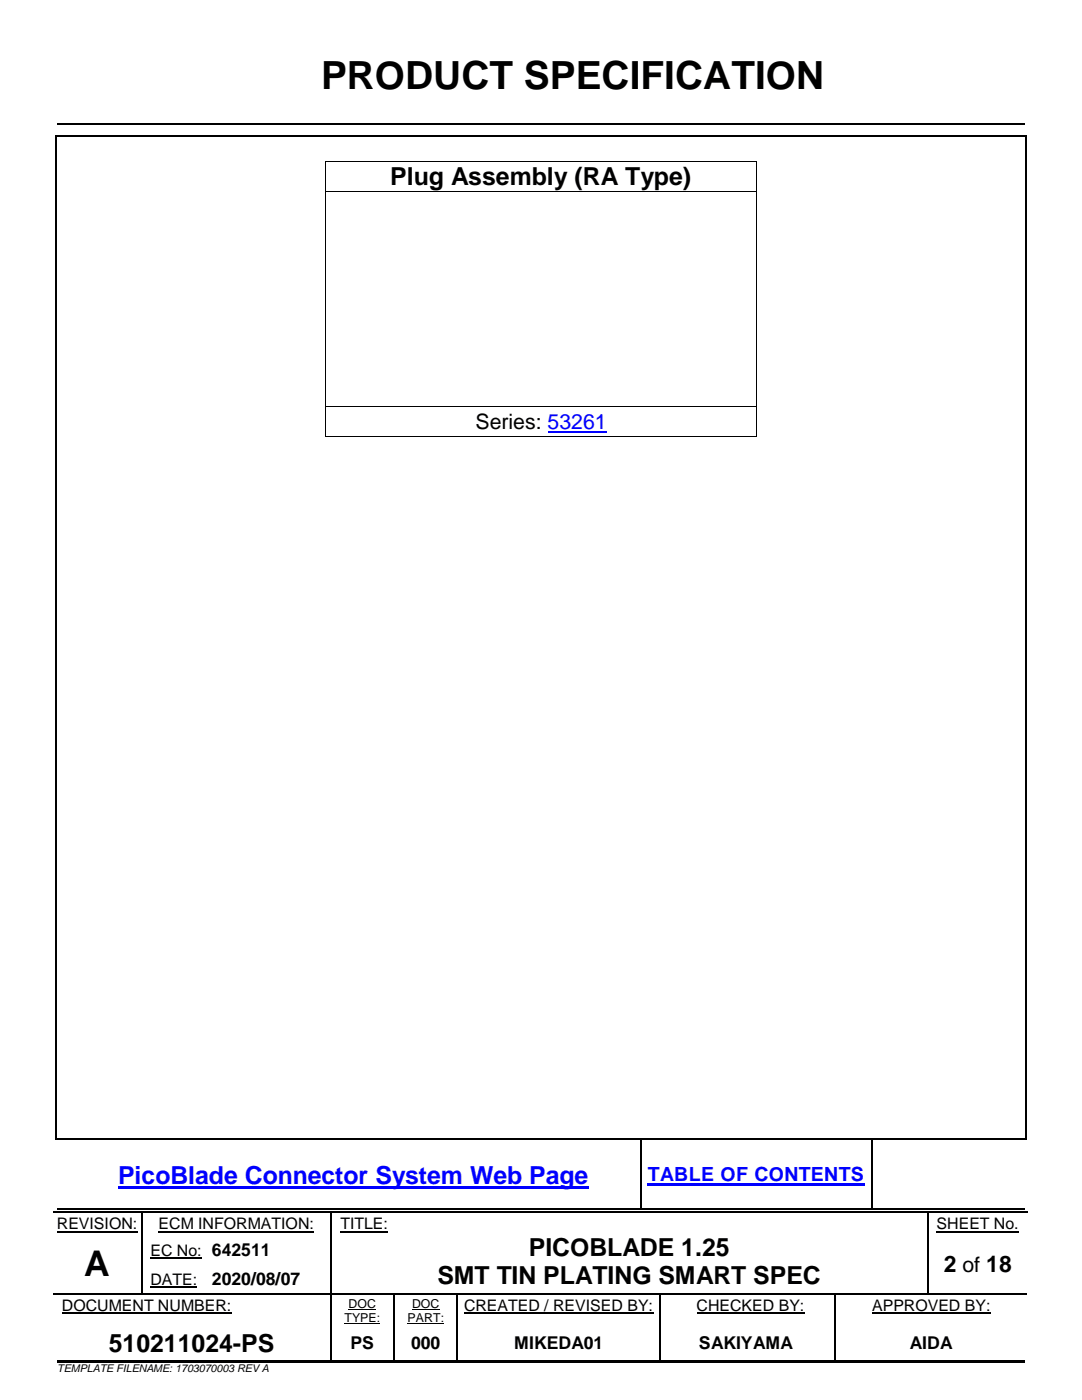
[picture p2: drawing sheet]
<svg xmlns="http://www.w3.org/2000/svg" width="216mm" height="279mm" viewBox="0 0 216 279" stroke-linecap="round" stroke-linejoin="round" font-family="sans-serif">
<defs><g id="words">
<text font-size="7.7" x="64.1" y="17.7">PRODUCT SPECIFICATION</text>
<text font-size="7.1" x="16.8" y="254.7">A</text>
<g font-size="5">
<text x="77.9" y="37">Plug Assembly (RA Type)</text>
<text x="105.5" y="250.6">PICOBLADE 1.25</text>
<text x="87.3" y="256.3">SMT TIN PLATING SMART SPEC</text>
<text x="21.7" y="269.9">510211024-PS</text>
</g>
<text font-size="5" fill="#00f" x="23.5" y="236.2">PicoBlade Connector System Web Page</text>
<text font-size="4.6" x="188.3" y="253.8">2 of 18</text>
<text font-size="4.2" x="94.9" y="85.6">Series: 53261</text>
<text font-size="3.9" fill="#00f" x="129.3" y="235.8">TABLE OF CONTENTS</text>
<g font-size="3.5">
<text x="42.3" y="256.5">2020/08/07</text>
<text x="70" y="269.2">PS</text>
<text x="82" y="269.2">000</text>
<text x="102.6" y="269.2">MIKEDA01</text>
<text x="139.5" y="269.2">SAKIYAMA</text>
<text x="181.5" y="269.2">AIDA</text>
</g>
<g font-size="3.2">
<text x="11.3" y="245.4">REVISION:</text>
<text x="31.6" y="245.4">ECM INFORMATION:</text>
<text x="68" y="245.4">TITLE:</text>
<text x="186.9" y="245.4">SHEET No.</text>
<text x="30" y="250.6">EC No: 642511</text>
<text x="30" y="256.4">DATE:</text>
<text x="12.4" y="261.7">DOCUMENT NUMBER:</text>
<text x="92.6" y="261.7">CREATED / REVISED BY:</text>
<text x="139" y="261.7">CHECKED BY:</text>
<text x="174" y="261.7">APPROVED BY:</text>
</g>
<g font-size="2.5">
<text x="68.7" y="263.8">TYPE:</text>
<text x="69.6" y="261">DOC</text>
<text x="81.3" y="263.8">PART:</text>
<text x="82.2" y="261">DOC</text>
</g>
<text font-size="2.1" x="11.4" y="273.9">TEMPLATE FILENAME: 1703070003 REV A</text>
</g></defs>
<g fill="#000">
<path d="M11.4 24.6h.4v.3h-.4z" fill-rule="evenodd"/>
<path d="M11.4 24.6h.4v.3h-.4z" fill-rule="evenodd"/>
<path d="M203 24.6h.3v.3h-.3z" fill-rule="evenodd"/>
<path d="M203 24.6h.3v.3h-.3z" fill-rule="evenodd"/>
</g>
<path d="M11.8 24.7h192.7" fill="none" stroke="#000" stroke-width=".34"/>
<path d="M23.5 236.7h93.9v.5h-93.9z" fill-rule="evenodd" fill="#00f"/>
<path d="M129.3 236.4h43.3" fill="none" stroke="#00f" stroke-width=".42"/>
<g fill="none" stroke="#000" stroke-width=".34">
<path d="M11.4 227.3h116.3M128.1 227.3h45.8M174.3 227.3h30.2M10.6 241.9h17.6M11.4 241.3h116.3M28.5 241.9h37.4M66.2 241.9h118.8M128.1 241.3h45.8M174.3 241.3h30.2M185.4 241.9h19.6M11.4 271.6h54.5M66.2 271.6h12.3"/>
<path d="M78.9 271.6h12.3M91.5 271.6h40.1M131.9 271.6h34.5M166.8 271.6h37.7"/>
</g>
<g fill="#000">
<path d="M127.7 227.5h.3v.2h-.3z" fill-rule="evenodd"/>
<path d="M127.7 227.2h.4v.3h-.4z" fill-rule="evenodd"/>
<path d="M173.9 227.5h.3v.2h-.3z" fill-rule="evenodd"/>
<path d="M173.9 227.2h.4v.3h-.4z" fill-rule="evenodd"/>
<path d="M28.2 242.1h.2v.3h-.2z" fill-rule="evenodd"/>
<path d="M28.2 241.8h.3v.3h-.3z" fill-rule="evenodd"/>
<path d="M28.2 246.1h.2v.3h-.2z" fill-rule="evenodd"/>
<path d="M28.2 252.5h.2v.2h-.2z" fill-rule="evenodd"/>
<path d="M28.2 258.2h.2v.2h-.2z" fill-rule="evenodd"/>
<path d="M41 258.2h.3v.2h-.3z" fill-rule="evenodd"/>
<path d="M65.9 242.1h.2v.3h-.2z" fill-rule="evenodd"/>
<path d="M65.9 241.8h.3v.3h-.3z" fill-rule="evenodd"/>
<path d="M65.9 246.1h.2v.3h-.2z" fill-rule="evenodd"/>
<path d="M65.9 252.5h.2v.2h-.2z" fill-rule="evenodd"/>
<path d="M65.9 258.2h.2v.5h-.2z" fill-rule="evenodd"/>
<path d="M78.5 258.4h.3v.3h-.3z" fill-rule="evenodd"/>
<path d="M78.5 258.2h.3v.2h-.3z" fill-rule="evenodd"/>
<path d="M91.2 258.4h.2v.3h-.2z" fill-rule="evenodd"/>
<path d="M91.2 258.2h.2v.2h-.2z" fill-rule="evenodd"/>
<path d="M127.7 241.2h.4v.3h-.4z" fill-rule="evenodd"/>
<path d="M131.6 258.4h.2v.3h-.2z" fill-rule="evenodd"/>
<path d="M131.6 258.2h.2v.2h-.2z" fill-rule="evenodd"/>
<path d="M166.4 258.4h.3v.3h-.3z" fill-rule="evenodd"/>
<path d="M166.4 258.2h.3v.2h-.3z" fill-rule="evenodd"/>
<path d="M173.9 241.2h.4v.3h-.4z" fill-rule="evenodd"/>
<path d="M185 242.1h.3v.3h-.3z" fill-rule="evenodd"/>
<path d="M185 241.8h.4v.3h-.4z" fill-rule="evenodd"/>
<path d="M185 246.1h.3v.3h-.3z" fill-rule="evenodd"/>
<path d="M185 252.5h.3v.2h-.3z" fill-rule="evenodd"/>
<path d="M185 258.2h.3v.2h-.3z" fill-rule="evenodd"/>
<path d="M65.9 264.5h.2v.8h-.2z" fill-rule="evenodd"/>
<path d="M65.9 271.4h.3v.3h-.3z" fill-rule="evenodd"/>
<path d="M78.5 264.5h.3v.8h-.3z" fill-rule="evenodd"/>
<path d="M78.5 271.4h.4v.3h-.4z" fill-rule="evenodd"/>
<path d="M91.2 264.5h.2v.8h-.2z" fill-rule="evenodd"/>
<path d="M91.2 271.4h.3v.3h-.3z" fill-rule="evenodd"/>
<path d="M131.6 264.5h.2v.8h-.2z" fill-rule="evenodd"/>
<path d="M131.6 271.4h.3v.3h-.3z" fill-rule="evenodd"/>
<path d="M166.4 264.5h.3v.8h-.3z" fill-rule="evenodd"/>
<path d="M166.4 271.4h.4v.3h-.4z" fill-rule="evenodd"/>
</g>
<g fill="none" stroke="#000" stroke-width=".25">
<path d="M127.9 227.7v13.5M174.1 227.7v13.5M10.6 258.3h17.6M28.3 242.3v3.8M28.3 246.4v6.1M28.3 252.7v5.5M28.4 258.3h12.6M41.3 258.3h24.6M66 242.3v3.8M66 246.4v6.1M66 252.7v5.5M66 258.7v5.8"/>
<path d="M66.1 258.3h12.4M78.7 258.7v5.8M78.8 258.3h12.4M91.3 258.7v5.8M91.4 258.3h40.2M131.7 258.7v5.8M131.8 258.3h34.6M166.6 258.7v5.8M166.7 258.3h18.3M185.2 242.3v3.8M185.2 246.4v6.1M185.2 252.7v5.5"/>
<path d="M185.3 258.3h19.7M66 265.3v6.1M78.7 265.3v6.1M91.3 265.3v6.1M131.7 265.3v6.1M166.6 265.3v6.1"/>
</g>
<path d="M11.3 245.8h16.1M30 251h10.3M30 256.9h9.4M31.6 245.8h31.1M68 245.8h9.5M186.9 245.8h16.4M12.4 262.1h33.8M92.6 262.1h37.8M139 262.1h21.5M174 262.1h23.7" fill="none" stroke="#000" stroke-width=".21"/>
<path d="M68.7 264.2h7.2M69.6 261.3h5.4M81.3 264.2h7.3M82.2 261.3h5.5" fill="none" stroke="#000" stroke-width=".2"/>
<path d="M10.9 271.7h.5v2.7h-.5z" fill-rule="evenodd" fill="#fff"/>
<path d="M65 32.3v5.8M65 38.2v42.9M65.1 32.3h85.7M65.1 38.1h85.7M150.9 32.3v5.8M150.9 38.2v42.9M65 81.2v5.8M65.1 81.2h85.7M65.1 87.1h85.7M150.9 81.2v5.8M11.4 271.8h193.1" fill="none" stroke="#000" stroke-width=".2"/>
<g fill="#000">
<path d="M11.1 27h.3v.3h-.3z" fill-rule="evenodd"/>
<path d="M11.1 27h.3v.3h-.3z" fill-rule="evenodd"/>
<path d="M64.9 32.2h.2v.1h-.2z" fill-rule="evenodd"/>
<path d="M64.9 32.2h.2v.1h-.2z" fill-rule="evenodd"/>
<path d="M64.9 38.1h.2v.1h-.2z" fill-rule="evenodd"/>
<path d="M150.8 32.2h.2v.1h-.2z" fill-rule="evenodd"/>
<path d="M150.8 32.2h.2v.1h-.2z" fill-rule="evenodd"/>
<path d="M150.8 38.1h.2v.1h-.2z" fill-rule="evenodd"/>
<path d="M204.5 27h.3v.3h-.3z" fill-rule="evenodd"/>
<path d="M204.5 27h.3v.3h-.3z" fill-rule="evenodd"/>
<path d="M64.9 81.1h.2v.1h-.2z" fill-rule="evenodd"/>
<path d="M64.9 87h.2v.2h-.2z" fill-rule="evenodd"/>
<path d="M64.9 87h.2v.2h-.2z" fill-rule="evenodd"/>
<path d="M150.8 81.1h.2v.1h-.2z" fill-rule="evenodd"/>
<path d="M150.8 87h.2v.2h-.2z" fill-rule="evenodd"/>
<path d="M150.8 87h.2v.2h-.2z" fill-rule="evenodd"/>
<path d="M11.1 227.2h.3v.3h-.3z" fill-rule="evenodd"/>
<path d="M11.1 227.2h.3v.3h-.3z" fill-rule="evenodd"/>
<path d="M204.5 227.2h.3v.3h-.3z" fill-rule="evenodd"/>
<path d="M204.5 227.2h.3v.3h-.3z" fill-rule="evenodd"/>
</g>
<path d="M109.3 86.3h11.7" fill="none" stroke="#00f" stroke-width=".3"/>
<path d="M11.3 27.3v199.9M11.4 27.1h193.1M204.7 27.3v199.9M11.4 227.3h193.1" fill="none" stroke="#000" stroke-width=".34"/>
<use href="#words"/>
</svg>
